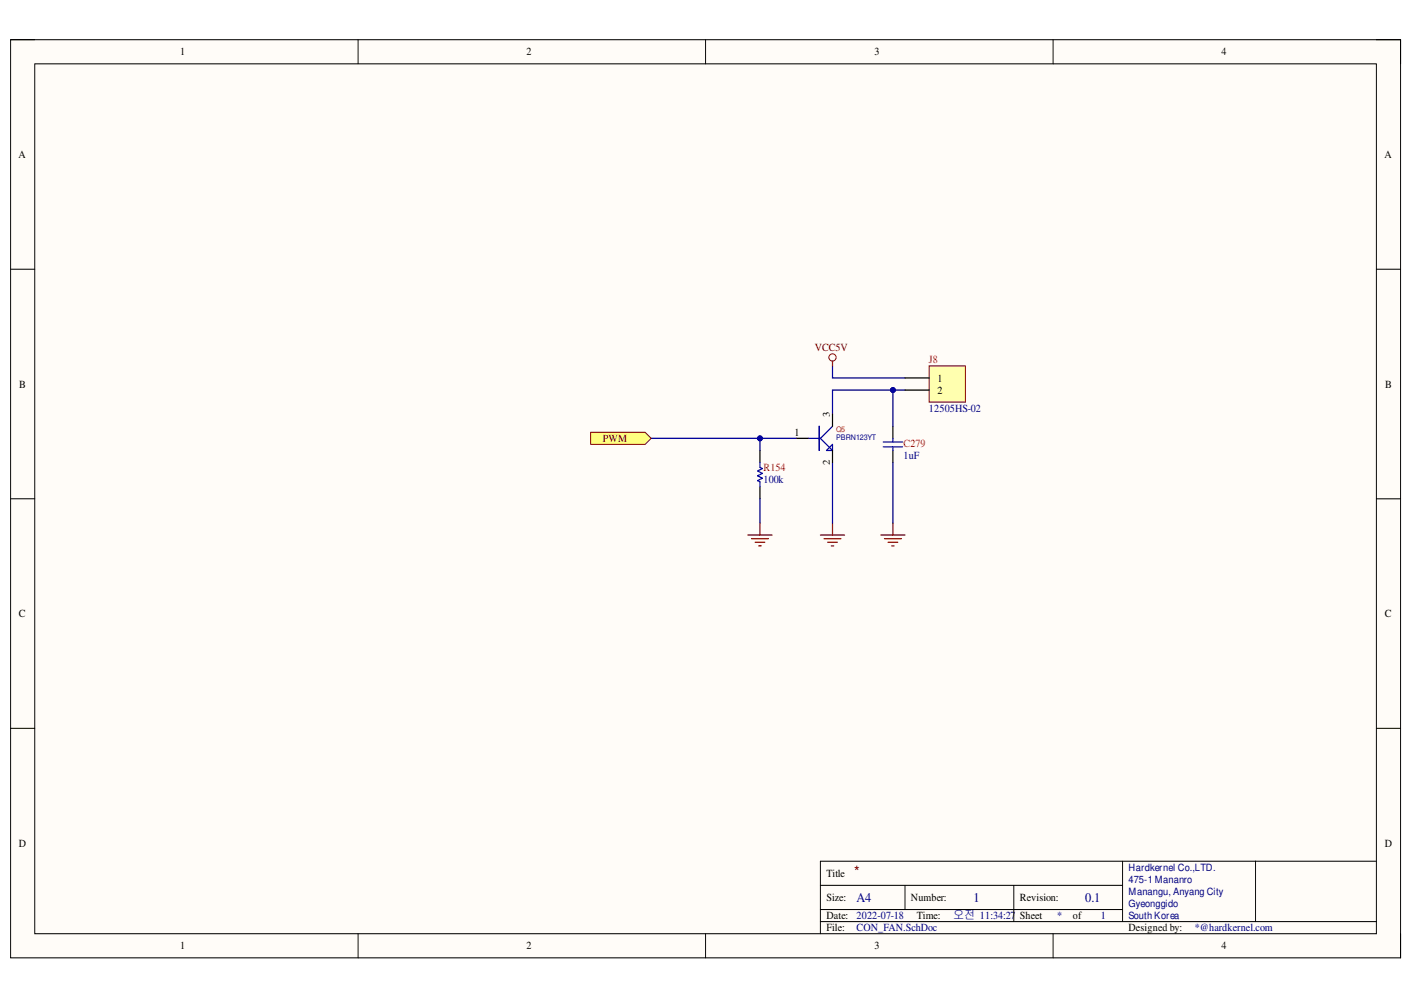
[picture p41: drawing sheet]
<svg xmlns="http://www.w3.org/2000/svg" width="297mm" height="210mm" viewBox="0 0 297 210" stroke-linecap="round" stroke-linejoin="round" font-family="sans-serif">
<defs><g id="words">
<text font-size="3.3" fill="#7f0000" x="179.7" y="184.5">*</text>
<g font-size="2.8" fill="#00007f">
<text x="180.2" y="189.7">A4</text>
<text x="204.8" y="189.7">1</text>
<text x="228.3" y="189.7">0.1</text>
</g>
<text font-size="2.5" fill="#00007f" x="200.5" y="193.3">오전 11:34:27</text>
<g font-size="2.3">
<text x="37.9" y="11.7">1</text>
<text x="110.8" y="11.7">2</text>
<text x="184" y="11.7">3</text>
<text x="257" y="11.7">4</text>
<text x="3.9" y="33.3">A</text>
<text x="291.2" y="33.3">A</text>
<text x="4.1" y="81.5">B</text>
<text x="197.2" y="80.3">1</text>
<text x="197.2" y="82.8">2</text>
<text x="291.4" y="81.5">B</text>
<text x="167.2" y="91.8">1</text>
<text x="4" y="129.8">C</text>
<text x="291.3" y="129.8">C</text>
<text x="4" y="178.1">D</text>
<text x="291.3" y="178.1">D</text>
<text x="173.8" y="184.5">Title</text>
<text x="173.8" y="189.5">Size:</text>
<text x="191.6" y="189.5">Number:</text>
<text x="214.5" y="189.5">Revision:</text>
<text x="173.8" y="193.3">Date:</text>
<text x="173.8" y="195.9">File:</text>
<text x="192.9" y="193.3">Time:</text>
<text x="214.5" y="193.3">Sheet</text>
<text x="225.7" y="193.3">of</text>
<text x="237.4" y="195.9">Designed by:</text>
<text x="37.9" y="199.7">1</text>
<text x="110.8" y="199.7">2</text>
<text x="184" y="199.7">3</text>
<text x="257" y="199.7">4</text>
</g>
<g font-size="2.3" fill="#7f0000">
<text x="171.4" y="73.9">VCC5V</text>
<text x="126.8" y="93">PWM</text>
</g>
<g font-size="2.3" fill="#f00">
<text x="195.4" y="76.4">J8</text>
<text x="190.1" y="94">C279</text>
<text x="160.6" y="99.1">R154</text>
</g>
<g font-size="2.3" fill="#00007f">
<text x="195.4" y="86.6">12505HS-02</text>
<text x="160.6" y="101.7">100k</text>
<text x="190.1" y="96.6">1uF</text>
<text x="180.2" y="193.3">2022-07-18</text>
<text x="180.2" y="195.9">CON_FAN.SchDoc</text>
<text x="222.4" y="193.3">*</text>
<text x="231.6" y="193.3">1</text>
<text x="251.4" y="195.9">*@hardkernel.com</text>
</g>
<g font-size="2.1">
<text x="174.6" y="87.6" transform="rotate(-90 174.6 87.6)">3</text>
<text x="174.6" y="97.8" transform="rotate(-90 174.6 97.8)">2</text>
</g>
<g font-size="2.1" fill="#00007f">
<text x="237.4" y="183.2">Hardkernel Co.,LTD.</text>
<text x="237.4" y="185.7">475-1 Mananro</text>
<text x="237.4" y="188.3">Manangu, Anyang City</text>
<text x="237.4" y="190.8">Gyeonggido</text>
<text x="237.4" y="193.3">South Korea</text>
</g>
<text font-size="1.6" fill="#f00" x="175.9" y="90.8">Q5</text>
<text font-size="1.6" fill="#00007f" x="175.9" y="92.6">PBRN123YT</text>
</g></defs>
<path d="M2.2 8.4h292.4v193.1h-292.4z" fill-rule="evenodd" fill="#fffcf8"/>
<path d="M2.2 8.4h292.4v193.1h-292.4z" fill="none" stroke="#000" stroke-width=".21"/>
<path d="M7.3 13.4h282.2v183h-282.2z" fill-rule="evenodd" fill="#fffcf8"/>
<g fill="none" stroke="#000" stroke-width=".21">
<path d="M2.2 8.3h5.1M7.3 13.4h282.2v183h-282.2zM75.3 8.3v5.1M148.4 8.3v5.1M221.5 8.4v5M289.5 8.4h5.1v5M2.2 56.6h5.1M289.5 56.6h5.1M2.2 104.9h5.1M289.5 104.9h5.1M2.2 153.2h5.1M289.5 153.2h5.1"/>
<path d="M75.3 196.4v5.1M148.4 196.4v5.1M172.6 186.2h63.6M172.6 193.8h116.9M172.6 191.3h63.6M190.4 186.2v5.1M213.3 186.2v7.6M221.5 196.4v5.1M236.2 181.1v12.7M264.1 181.1v12.7M289.5 181.1h-116.9v15.3M294.6 196.4v5.1"/>
</g>
<path d="M175.1 77v2.5h15.3M159.9 92.2v2.5M175.1 97.3v12.7M159.9 104.9v5.1" fill="none" stroke="#00007f" stroke-width=".26"/>
<path d="M157.3 112.5h5.1M158.1 113.3h3.5M158.9 114h2M159.6 114.8h.5M159.9 110v2.5M172.6 112.5h5.1M173.3 113.3h3.6M174.1 114.1h2M174.9 114.8h.5M175.1 110v2.5" fill="none" stroke="#7f0000" stroke-width=".26"/>
<path d="M159.9 94.7v2.6M159.9 102.4v2.5" fill="none" stroke="#000" stroke-width=".26"/>
<path d="M159.9 97.3v1l.5 .3-1 .5 1 .5-1 .5 1 .5-1 .5 .5 .2v1.1" fill="none" stroke="#00f" stroke-width=".26"/>
<circle cx="159.9" cy="92.2" r=".51" fill="#00007f"/>
<circle cx="159.9" cy="92.2" r=".51" fill="none" stroke="#00007f" stroke-width=".21"/>
<path d="M187.8 89.7v2.5M187.8 94.7v2.6" fill="none" stroke="#000" stroke-width=".26"/>
<path d="M185.8 94h4.1M185.8 93h4.1M187.8 92.2v.8M187.8 94v.7" fill="none" stroke="#00f" stroke-width=".26"/>
<path d="M185.3 112.5h5.1M186.1 113.3h3.5M186.8 114.1h2.1M187.6 114.8h.5M187.8 110v2.5" fill="none" stroke="#7f0000" stroke-width=".26"/>
<path d="M187.8 82v7.7M187.8 97.3v12.7" fill="none" stroke="#00007f" stroke-width=".26"/>
<circle cx="187.8" cy="82" r=".51" fill="#00007f"/>
<circle cx="187.8" cy="82" r=".51" fill="none" stroke="#00007f" stroke-width=".21"/>
<path d="M190.4 82h-15.3v5.1" fill="none" stroke="#00007f" stroke-width=".26"/>
<circle cx="187.8" cy="82" r=".51" fill="#00007f"/>
<circle cx="187.8" cy="82" r=".51" fill="none" stroke="#00007f" stroke-width=".21"/>
<path d="M195.5 77h7.6v7.6h-7.6z" fill-rule="evenodd" fill="#ffffaf"/>
<path d="M195.5 77h7.6v7.6h-7.6z" fill="none" stroke="#7f0000" stroke-width=".21"/>
<path d="M190.4 79.5h5.1M167.5 92.2h2.5M175.1 87.1v2.6M175.1 94.7v2.6M190.4 82h5.1" fill="none" stroke="#000" stroke-width=".26"/>
<path d="M170 92.2h2.6M172.3 89.7v5M172.6 92.2l2.5 2.5M173.9 94.7l1.2-1.2v1.2zM175.1 89.7l-2.5 2.5" fill="none" stroke="#00f" stroke-width=".26"/>
<path d="M137 92.2h30.5" fill="none" stroke="#00007f" stroke-width=".26"/>
<circle cx="159.9" cy="92.2" r=".51" fill="#00007f"/>
<circle cx="159.9" cy="92.2" r=".51" fill="none" stroke="#00007f" stroke-width=".21"/>
<path d="M124.3 90.9h11.4l1.3 1.3-1.3 1.3h-11.4z" fill-rule="evenodd" fill="#ffff7f"/>
<g fill="none" stroke="#7f0000" stroke-width=".21">
<path d="M124.3 90.9h11.4l1.3 1.3-1.3 1.3h-11.4z"/>
<circle cx="175.1" cy="75.2" r=".76"/>
</g>
<path d="M175.1 75.9v1.1" fill="none" stroke="#7f0000" stroke-width=".26"/>
<use href="#words"/>
</svg>
